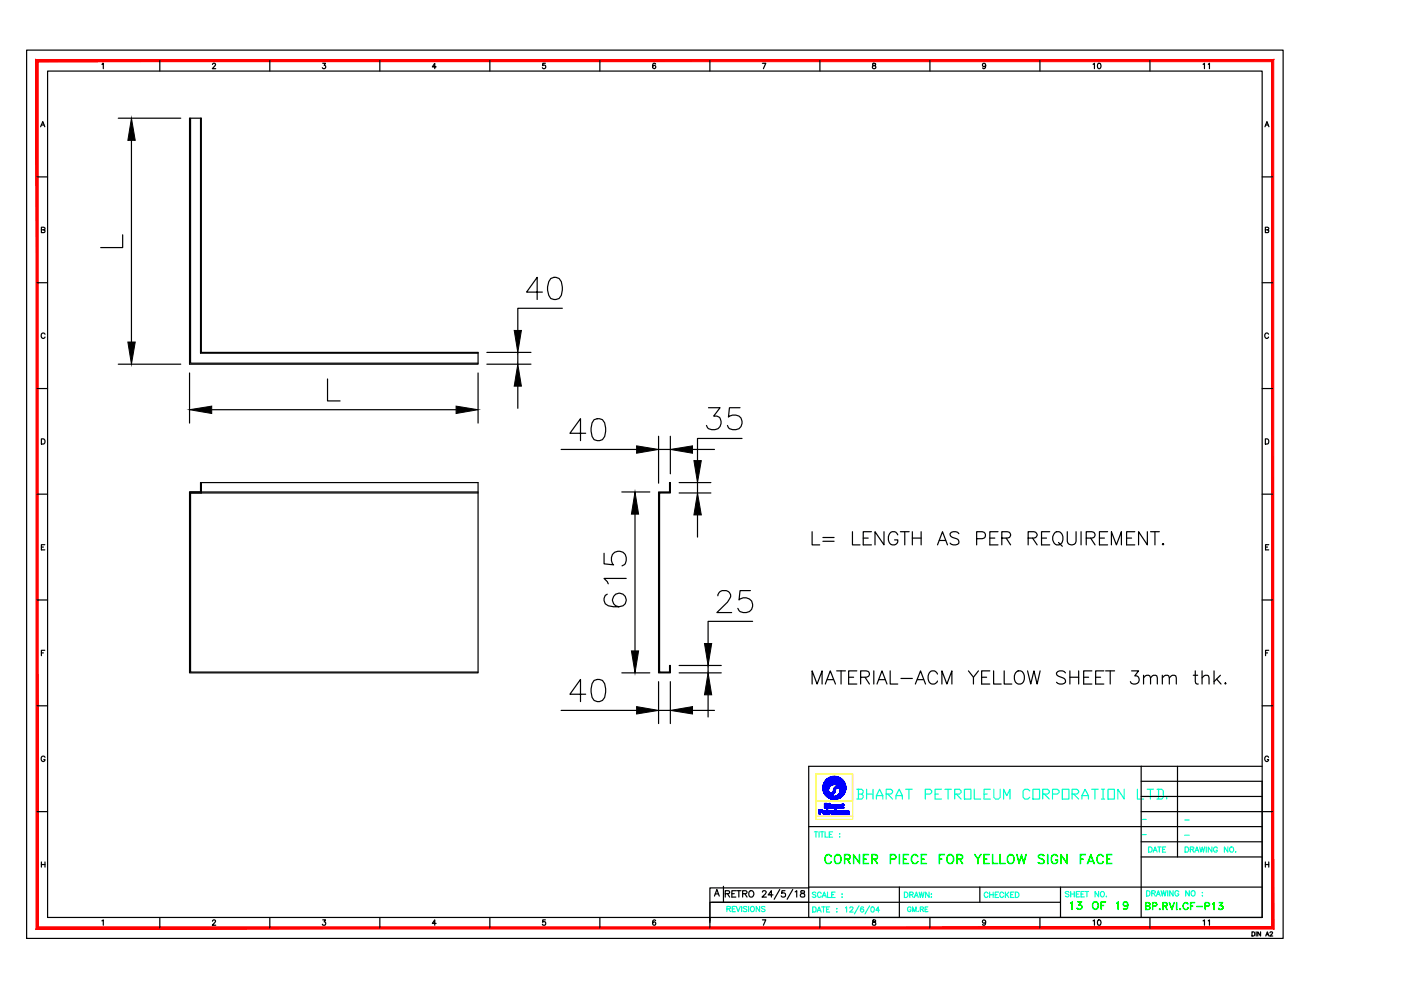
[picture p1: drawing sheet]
<svg xmlns="http://www.w3.org/2000/svg" width="297mm" height="210mm" viewBox="0 0 297 210" stroke-linecap="round" stroke-linejoin="round" font-family="sans-serif">
<!-- layer: 0 -->
<g fill="none" stroke="#0f0" stroke-width=".25">
<path d="M175.1 181.4l.1-.1a.65 .65 0 0 1 1.1 .4 .69 .69 0 0 0-.8-.4 .69 .69 0 0 0-.5 .6 .99 .99 0 0 0 .4 1.1h.4l.5-.3a.74 .74 0 0 1-.8 .4 .74 .74 0 0 1-.6-.7v-.5zM177.1 181.4l.1-.1a.76 .76 0 0 1 1.2 .6 1.08 1.08 0 0 1-.6 1.2 1.02 1.02 0 0 1-.9-.6 1.02 1.02 0 0 1 .2-1.1zM177.2 181.4a.7 .7 0 0 1 1.1 .5 .91 .91 0 0 1-.6 1.1 .6 .6 0 0 1-.7-.6v-.5zM179.1 182.1l1-.1v-.6l-1-.1-.1 1.8v-2h.8l.4 .3 .1 .4-.2 .3-1 .1M179.6 182.2l.7 .9-.6-.9M180.9 181.1l1.3 1.8 .1-1.8v2l-1.3-1.7-.1 1.7zM183 181.1h1.2v.2h-1.1v1.7l1.1 .1h-1.2zM183.1 182.1h.6l-.6 .1M184.9 182.1l1-.1v-.6l-1-.1-.1 1.8v-2h.8l.4 .3 .1 .4-.2 .3-1 .1M185.4 182.2l.7 .9-.6-.9M188.8 182.1l1-.1v-.6l-1-.1-.1 1.8v-2h.9l.3 .3 .1 .4-.2 .3-1 .1M190.6 181.1l.1 2z"/>
<path d="M191.5 181.1h1.1v.2h-1v1.7l1 .1h-1.1zM191.6 182.1h.6l-.6 .1M193.4 181.4l.2-.1a.65 .65 0 0 1 1 .4 .69 .69 0 0 0-.7-.4 .69 .69 0 0 0-.6 .6 .99 .99 0 0 0 .5 1.1h.4l.4-.3a.74 .74 0 0 1-.8 .4 .74 .74 0 0 1-.6-.7v-.5zM195.3 181.1h1.1v.2h-1v1.7l1 .1h-1.1zM195.4 182.1h.6l-.6 .1M199.1 181.1h1.2v.2h-1.1v1.8zM199.2 182.1h.5l-.5 .1M200.9 181.4a.75 .75 0 0 1 .8-.2 .75 .75 0 0 1 .5 .7v.5a.76 .76 0 0 1-.7 .8 .76 .76 0 0 1-.8-.8zM201.1 181.4a.67 .67 0 0 1 1 .5 .91 .91 0 0 1-.5 1.1 .63 .63 0 0 1-.8-.6v-.5zM203 182.1l.9-.1v-.6l-.9-.1v1.8h-.1v-2h.7a.55 .55 0 0 1 .4 .9l-1 .2M203.5 182.2l.6 .9-.5-.9M207.3 182.1l.7-1-.6 1v1l-.1-1-.7-1 .8 1"/>
<path d="M208.6 181.1h1.1v.2h-1v1.7l1 .1h-1.1zM208.7 182.1h.6l-.6 .1M210.4 181.1l.1 1.9 1.1 .1h-1.2zM212 181.1l.1 1.9 1.1 .1h-1.2zM213.7 181.4a.75 .75 0 0 1 .9-.2 .75 .75 0 0 1 .5 .7v.5a.76 .76 0 0 1-.8 .8 .76 .76 0 0 1-.8-.8zM213.9 181.4a.67 .67 0 0 1 1 .5 .91 .91 0 0 1-.5 1.1 .63 .63 0 0 1-.8-.6v-.5zM215.5 181.1l.6 1.8 .5-1.8 .5 1.8 .5-1.8-.5 2-.5-1.7-.5 1.7zM220.1 181.4a.84 .84 0 0 1 1.3 0h-.2a.7 .7 0 0 0-1 0l.1 .4 .7 .3a.54 .54 0 0 1 .4 .4 .54 .54 0 0 1-.2 .5 .94 .94 0 0 1-1.1-.1l.5 .1 .7-.1-.2-.6-.8-.4zM222.1 181.1l.1 2zM223 181.4a.67 .67 0 0 1 .7-.3 .67 .67 0 0 1 .6 .6 .69 .69 0 0 0-.8-.4 .69 .69 0 0 0-.6 .6l.2 1 .7 .1a.48 .48 0 0 0 .4-.6h-.4v-.1h.5a.71 .71 0 0 1-.7 .9 .71 .71 0 0 1-.7-.8zM224.9 181.1l1.3 1.8v-1.8v2l-1.2-1.7-.1 1.7zM229 181.1h1.1v.2h-1v1.8h-.1z"/>
<path d="M229.1 182.1h.6l-.6 .1M230.7 182.7h1.2M230.8 182.6h1M231.3 181.1l.7 2-.7-1.7-.7 1.7h-.1zM232.7 181.4l.4-.3a.78 .78 0 0 1 .8 .6 .69 .69 0 0 0-.7-.4 .69 .69 0 0 0-.6 .6 .99 .99 0 0 0 .5 1.1h.4l.4-.3a.72 .72 0 0 1-.8 .4 .72 .72 0 0 1-.5-.7zM234.6 181.1h1.2v.2h-1.1v1.7l1.1 .1h-1.2zM234.7 182.1h.6l-.6 .1"/>
</g>
<g fill="none" stroke="#000" stroke-width=".25">
<path d="M5.6 10.6h266.4v188.4h-266.4zM10.1 15.1h257.5v179.4h-257.5zM21.6 13.6l.3-.2v1.2M33.9 12.8v2.3M45.1 13.7l.1-.2 .3-.1 .2 .4-.7 .8h.7M57.2 12.8v2.3M68.4 13.4h.6l-.3 .4a.37 .37 0 0 1 .3 .6 .37 .37 0 0 1-.7 0M80.5 12.8v2.3M92.5 14.2h-.8l.5-.8v1.2M103.9 12.8v2.3M115.6 13.4h-.5l-.1 .5a.38 .38 0 0 1 .6 0 .38 .38 0 0 1 0 .6 .38 .38 0 0 1-.6-.1M127.2 12.8v2.3"/>
<path d="M139 13.6v-.1a.56 .56 0 0 0-.7 .4 .56 .56 0 0 0 .4 .7 .35 .35 0 0 0 .4-.4 .35 .35 0 0 0-.4-.3 .35 .35 0 0 0-.3 .3M150.5 12.8v2.3M161.6 13.4h.8l-.5 1.2M173.8 12.8v2.3M185.1 13.5v.3l.5 .2 .1 .2a.36 .36 0 0 1-.4 .4 .36 .36 0 0 1-.3-.5l.6-.4v-.2zM197.2 12.8v2.3M209 13.8a.34 .34 0 0 1-.5 .3 .34 .34 0 0 1-.1-.6 .34 .34 0 0 1 .5 .1l.1 .2a.54 .54 0 0 1-.4 .8l-.3-.2M220.5 12.8v2.3M231.7 13.6l.3-.2v1.2M232.8 13.5l.2-.1a.58 .58 0 0 1 .4 .6 .58 .58 0 0 1-.4 .6l-.3-.2v-.3zM243.8 12.8v2.3M255.1 13.6l.3-.2v1.2"/>
<path d="M256.2 13.6l.2-.2v1.2M7.8 37.5h2.3M8.6 26.9l.5-1.1 .4 1.1M8.8 26.5h.5M25.1 25.1h13.2M27.9 29.8v42.7M40.2 25.1h2.5v49.6h58.7v2.5h-61.2zM40.4 25.1v51.9h61M42.5 25.1v49.8h58.9M267.6 37.5h2.2M268.2 26.9l.4-1.1 .4 1.1M268.3 26.5h.6"/>
<path d="M7.8 59.9h2.3M8.8 48.7h.6l.1-.4-.7-.1v1.1l.7-.1v-.4l-.2-.1M26 49.8v2.7h-4.6M116.8 59.1a1.48 1.48 0 0 1 2.2 .6 3.9 3.9 0 0 1-.5 3.6 1.51 1.51 0 0 1-2.2-.7 3.7 3.7 0 0 1 .5-3.5zM267.6 59.9h2.2M268.3 48.7h.6l.1-.4-.7-.1v1.1h.6l.1-.4-.3-.2M9.5 70.9a.45 .45 0 0 0-.6-.2 .45 .45 0 0 0-.2 .6 .41 .41 0 0 0 .4 .5 .41 .41 0 0 0 .4-.3M25.1 77.2h13.2M40.2 79.1v10.6M101.4 79.1v10.6M103.2 74.7h9.4M103.2 77.2h9.4"/>
<path d="M109.8 74.7v2.5M115 61.9h-3.4l2.3-3.1v4.7M119.2 65.4h-9.4v4.7M269 70.9a.45 .45 0 0 0-.7-.2 .45 .45 0 0 0-.1 .6 .41 .41 0 0 0 .3 .5 .41 .41 0 0 0 .5-.3M7.8 82.4h2.3M8.8 93h.4a.58 .58 0 0 1 .4 .6 .58 .58 0 0 1-.4 .5h-.4zM44.9 86.9h51.8M69.4 80.3v4.7h2.7M109.8 81.9v4.7M119 95.3h16M124.2 91.9h-3.4l2.3-3.1v4.6M126 89a1.54 1.54 0 0 1 2.2 .7 3.9 3.9 0 0 1-.5 3.5 1.51 1.51 0 0 1-2.2-.7 4 4 0 0 1 .5-3.5z"/>
<path d="M139.6 92.5v9.9M139.6 95.3h2.5M142.1 92.5v8M146.8 95.3h4.7M150.2 86.4h2.5l-1.4 1.8h.7a1.54 1.54 0 0 1 .8 2 1.54 1.54 0 0 1-1.9 .9l-.7-.2-.4-.7M156.9 86.4h-2.2l-.3 2a1.67 1.67 0 0 1 2.5 0 1.67 1.67 0 0 1-.2 2.5 2 2 0 0 1-2.3-.2l-.2-.5M157.3 93h-9.4v4.7M267.6 82.4h2.2M268.3 93a.57 .57 0 0 1 .7 .6 .57 .57 0 0 1-.7 .5zM7.8 104.8h2.3M8.8 116h.4M9.5 115.5h-.7v1.1h.7"/>
<path d="M40.2 104.3h2.3M42.5 102.3h58.9v40.4h-61.2v-38.4h2.3M42.5 104.3v-2h.2v2.2M42.7 104.3h58.7M101.4 104.5h-61v38h61M128.1 117.3v2.2l2 .3a1.66 1.66 0 0 1-.1-2.4 1.66 1.66 0 0 1 2.4 0 1.66 1.66 0 0 1-.1 2.4l-.4 .2M131.8 104.3h6M134.6 109v29M139.6 104.3h2.4v-2h.1v2.2h-2.3v38h2.2v-1.4h.1v1.6h-2.5zM144 104.5h6.7M144 102.3h6.7M147.9 102.3v2.2"/>
<path d="M147.9 109.2v4.7M172.2 112.7v2.8h1.6M174.5 114h2.3M174.5 114.8h2.3M180.7 112.7v2.8h1.6M183 114.1h1.1M184.8 112.7h-1.8v2.8h1.8M187.4 112.7v2.8l-1.9-2.8v2.8M190.3 113.4a1.02 1.02 0 0 0-1.1-.7 1.02 1.02 0 0 0-.8 1.1 1.22 1.22 0 0 0 .2 1.3 1.22 1.22 0 0 0 1.4 .3l.3-.5v-.4h-.6M190.9 112.7h1.9M191.8 112.7v2.8M193.4 114.1h1.9"/>
<path d="M193.4 112.7v2.8M195.3 112.7v2.8M198.8 115.5l1-2.8 1.1 2.8M199.2 114.6h1.3M203.3 113.2a1.04 1.04 0 0 0-1-.5 1.04 1.04 0 0 0-.9 .7l.3 .4 1.1 .4a.67 .67 0 0 1 .5 .5 .67 .67 0 0 1-.3 .7 1.35 1.35 0 0 1-1.6-.3M207.1 114.2h1.2a.74 .74 0 0 0 .7-.7 .74 .74 0 0 0-.7-.8h-1.2v2.8M209.9 114.1h1M211.6 112.7h-1.7v2.8h1.7M212.4 114.1l1.6-.1a.7 .7 0 0 0 0-1.1l-1.6-.2v2.8M213.3 114.1l1 1.4M218 114.1h1.2a.68 .68 0 0 0 .5-1.1l-.5-.3h-1.2v2.8M218.9 114.1l1 1.4"/>
<path d="M220.8 114.1h1.1M222.6 112.7h-1.8v2.8h1.8M223.7 112.9a1.31 1.31 0 0 1 1.5 .4 1.31 1.31 0 0 1 0 1.6 1.05 1.05 0 0 1-1.2 .6 1.05 1.05 0 0 1-.8-1 1.97 1.97 0 0 1 .5-1.6zM224.4 115l.8 .8M226.3 112.7v2.1a.95 .95 0 0 0 .9 .7 .95 .95 0 0 0 .9-.7v-2.1M229.2 112.7v2.8M230.3 114.1l1.6-.1a.7 .7 0 0 0 0-1.1l-1.6-.2v2.8M231.2 114.1l1 1.4M233.1 114.1h1.1M234.8 112.7h-1.7v2.8h1.7M235.6 115.5v-2.8l1.1 2.8 1.1-2.8v2.8M238.9 114.1h1"/>
<path d="M240.6 112.7h-1.7v2.8h1.7M243.3 112.7v2.8l-1.9-2.8v2.8M243.9 112.7h1.9M244.9 112.7v2.8M246.4 115.4l.2-.1 .1 .1-.1 .1zM267.6 104.8h2.2M268.3 116h.4M269 115.5h-.7v1.1h.7M7.8 127.2h2.3M8.8 138.4h.4M9.5 137.9h-.7v1.1M128.7 126a1.34 1.34 0 0 0-.7 1.3 1.34 1.34 0 0 0 1 1.1l1.1 .3h1.1l.9-.3a1.44 1.44 0 0 0 .2-2.3 1.44 1.44 0 0 0-2.3 .6 1.44 1.44 0 0 0 1.2 2"/>
<path d="M132.8 122.6h-4.7l.6 .7 .3 .5M152.2 126.3a1.21 1.21 0 0 1 .9-1.1h.9a1.12 1.12 0 0 1 .7 1.8l-.5 .7-2.2 2.2h3.1M159.1 125.2h-2.2l-.2 2a1.65 1.65 0 0 1 2.5 0 1.65 1.65 0 0 1-.4 2.5 1.65 1.65 0 0 1-2.4-.7M159.6 131.7h-9.5v4.7M267.6 127.2h2.2M268.3 138.4h.4M269 137.9h-.7v1.1M7.8 149.6h2.3M119 150.6h16M124.2 147.2h-3.4l2.3-3.1v4.7M126 144.3a1.54 1.54 0 0 1 2.2 .6 3.9 3.9 0 0 1-.5 3.6 1.46 1.46 0 0 1-2.2-.6 4.1 4.1 0 0 1 .5-3.6zM131.8 142.7h6"/>
<path d="M139.6 144.5v8.9M139.6 150.6h2.5M142.1 144.5v8.9M144 142.7h8.9M144 141.1h8.9M146.8 150.6h4.7M150.1 141.1v1.6M150.1 147.3v4.7M172.2 145v-2.8l1 2.8 1.1-2.8v2.8M175 145l1-2.8 1.1 2.8M175.4 144.1h1.3M177.4 142.2h1.9"/>
<path d="M178.3 142.2v2.8M179.9 143.6h1.1M181.7 142.2h-1.8v2.8h1.8M182.5 143.6h1.2l.4-.2a.65 .65 0 0 0 0-1l-1.6-.2v2.8M183.4 143.6l.9 1.4M185.3 142.2v2.8M185.9 145l1.1-2.8 1.1 2.8M186.3 144.1h1.4M188.7 142.2v2.8h1.6M191 143.8h2.4M194.1 145l1.1-2.8 1 2.8M194.5 144.1h1.3"/>
<path d="M198.8 142.9a1.02 1.02 0 0 0-1.2-.7 1.02 1.02 0 0 0-.8 1.1 1.21 1.21 0 0 0 .2 1.3 1.21 1.21 0 0 0 1.3 .3l.5-.5M199.7 145v-2.8l1.1 2.8 1-2.8v2.8M205.3 142.2l1.1 1.4v1.4M207.4 142.2l-1 1.4M208.1 143.6h1.1M209.9 142.2h-1.8v2.8h1.8M210.7 142.2v2.8h1.6M212.9 142.2v2.8h1.6M215.3 142.7a1.02 1.02 0 0 1 1.2-.4 1.02 1.02 0 0 1 .7 1 1.21 1.21 0 0 1-.3 1.3 1.21 1.21 0 0 1-1.3 .3 1.71 1.71 0 0 1-.3-2.2zM217.9 142.2l.6 2.8 .7-2.8 .7 2.8 .6-2.8M225.9 142.7a1.07 1.07 0 0 0-1-.5 1.07 1.07 0 0 0-.9 .7 1.89 1.89 0 0 0 1.6 .9l.3 .4v.5a1.31 1.31 0 0 1-1.9 0M226.8 143.6h1.9"/>
<path d="M226.8 142.2v2.8M228.7 142.2v2.8M229.8 143.6h1M231.5 142.2h-1.7v2.8h1.7M232.3 143.6h1.1M234 142.2h-1.7v2.8h1.7M234.4 142.2h1.9M235.4 142.2v2.8M239.9 142.2h1.5l-.8 1.1a.9 .9 0 0 1 .9 1.1 .9 .9 0 0 1-1.2 .6l-.4-.1-.2-.4M242.5 143.7l.6-.5 .7 .1 .1 .4v1.3M242.5 143.2v1.8M243.9 143.7l.7-.5 .7 .1 .1 1.7"/>
<path d="M246.4 143.7l.7-.5 .7 .1 .1 1.7M246.4 143.2v1.8M247.9 143.7l.7-.5 .7 .1 .1 1.7M253 143.2h.9M253.4 142.2v2.3l.1 .4 .6 .1M254.9 143.7l.6-.5 .7 .1 .1 1.7M254.9 142.2v2.8M257.4 142.2v2.8M258 144l.9 1M258.8 143.2l-1.4 1.3M259.7 144.9l.1-.1 .1 .1-.1 .1zM267.6 149.6h2.2"/>
<path d="M7.8 172.1h2.3M9.5 160.6a.42 .42 0 0 0-.4-.3 .42 .42 0 0 0-.4 .4v.3a.4 .4 0 0 0 .4 .5 .4 .4 0 0 0 .4-.5h-.2M171.5 175.3h96.1M241.9 172.1h27.9M241.9 162.5v32M241.9 168.9h25.7M241.9 178.5h25.7M249.7 162.5v19.2M267.6 162.5h-96.1v32h96.1v-28.8h-25.7M269 160.6a.42 .42 0 0 0-.5-.3 .42 .42 0 0 0-.3 .4v.3a.4 .4 0 0 0 .4 .5 .4 .4 0 0 0 .4-.5h-.3M8.8 182.8v1.1M8.8 183.3h.7"/>
<path d="M9.5 182.8v1.1M21.6 195.2l.3-.2v1.2M33.9 194.5v2.3M45.1 195.3l.2-.3 .3 .2v.3l-.6 .7h.7M57.2 194.5v2.3M68.4 195h.6l-.3 .5a.37 .37 0 0 1 .3 .5 .37 .37 0 0 1-.7 0M80.5 194.5v2.3M92.5 195.8h-.8l.5-.8v1.2M103.9 194.5v2.3M115.6 195h-.5l-.1 .5a.38 .38 0 0 1 .6 0 .38 .38 0 0 1 0 .6 .38 .38 0 0 1-.6-.1M127.2 194.5v2.3M139 195.2l-.2-.2a.55 .55 0 0 0-.5 .6 .55 .55 0 0 0 .6 .5 .36 .36 0 0 0 0-.6 .36 .36 0 0 0-.5 .3"/>
<path d="M150.5 194.5v2.3M150.9 191.3h73.9M151.5 190l.5-1.4 .5 1.4M151.7 189.5h.6M153.4 187.9v3.4M153.8 189.5l.8-.1 .1-.3-.1-.2-.8-.1v1.4M154.2 189.5l.5 .7M155.2 189.5h.5M156 188.8h-.8v1.4h.8M156.2 188.8h.9M156.6 188.8v1.4M157.5 189.5l.7-.1 .2-.3-.2-.2-.7-.1v1.4"/>
<path d="M157.9 189.5l.5 .7M158.9 189l.1-.1a.63 .63 0 0 1 .9 .7 .63 .63 0 0 1-1 .4l-.1-.3zM161.6 195h.8l-.5 1.2M161.6 189.1l.2-.2 .4-.1 .2 .4-.8 1h.9M163.9 189.7h-1l.6-.9v1.4M165.3 188.6l-1.2 2.1M166.4 188.8h-.6l-.1 .6a.49 .49 0 0 1 .7 .1 .49 .49 0 0 1-.1 .7 .49 .49 0 0 1-.7-.3M168.1 188.6l-1.2 2.1M168.6 189.1l.3-.3v1.4M169.9 188.9v.4l.3 .1a.38 .38 0 0 1 .4 .4 .38 .38 0 0 1-.3 .4h-.4l-.2-.5 .2-.2 .6-.2 .1-.3-.3-.2zM171.5 191.3h-21v4.3M171.5 188.3h-21v6.9"/>
<path d="M171.5 188.1h96.1M173.8 194.5v2.3M185.1 195.1v.3l.5 .2 .1 .2a.36 .36 0 0 1-.4 .4 .36 .36 0 0 1-.3-.5l.6-.4-.2-.3zM190.7 188.1v6.4M197.2 194.5v2.3M207.7 188.1v3.2M209 195.4a.34 .34 0 0 1-.5 .3 .34 .34 0 0 1-.1-.6 .34 .34 0 0 1 .5 .1l.1 .2a.54 .54 0 0 1-.4 .8l-.3-.2M220.5 194.5v2.3M224.8 188.1v6.4M231.7 195.2l.3-.2v1.2M232.7 195.2l.3-.2a.58 .58 0 0 1 .4 .6 .58 .58 0 0 1-.4 .6l-.3-.2zM241.9 181.7h25.7"/>
<path d="M243.8 194.5v2.3M255.1 195.2l.3-.2v1.2M256.2 195.2l.2-.2v1.2M265.4 197.6h.3a.47 .47 0 0 1 .3 .4 .47 .47 0 0 1-.3 .5h-.3zM266.3 197.6v.9M267.3 197.6v.9l-.6-.9v.9M268.3 183.3h.7M268.3 182.8v1.1M268.4 198.5l.3-.9 .3 .9M268.5 198.2h.4M269 182.8v1.1M269.3 197.8l.1-.2 .4 .1-.6 .8h.6"/>
</g>
<!-- layer: TXS -->
<g fill="none" stroke="#0ff" stroke-width=".25">
<path d="M172.6 176.4h.8M173 176.4v1.1M173.7 176.4v1.1M173.9 176.4h.8M174.3 176.4v1.1M174.9 176.4v1.1h.7M175.8 176.9h.4M176.5 176.4h-.7v1.1h.7M178 176.7h.1M178 177.4h.1M181.7 167.3h1l.3 .4v.3l-.3 .4M182 168.4h.7l.3 .3v.3l-.3 .4h-1"/>
<path d="M182 167.3v2.1M183.7 167.3v2.1M183.7 168.4h1.4M185.1 167.3v2.1M185.8 169.4v-.7l.7-1.4 .7 1.4v.7M185.8 168.7h1.4M187.9 168.4h1l.3-.4v-.3l-.3-.4h-1v2.1M188.2 168.4l1 1M190 169.4v-.7l.6-1.4 .7 1.4v.7M190 168.7h1.3M192 167.3h1.4M192.7 167.3v2.1"/>
<path d="M196.2 168.4h1l.3-.4v-.3l-.3-.4h-1v2.1M198.3 168.4h.6M199.6 167.3h-1.3v2.1h1.3M200.3 167.3h1.4M201 167.3v2.1M202.4 168.4h1l.4-.4v-.3l-.4-.4h-1v2.1M202.7 168.4l1.1 1M204.5 167.3h1.3v2.1h-1.3zM206.6 167.3v2.1h1.3M208.6 168.4h.7M210 167.3h-1.4v2.1h1.4M210.7 167.3v1.7l.3 .4h.7l.4-.4v-1.7"/>
<path d="M212.8 169.4v-2.1l.7 1.4 .6-1.4v2.1M218.3 167.7l-.4-.4h-.6l-.4 .4v1.3l.4 .4h.6l.4-.4M219 167.3h1.4v2.1h-1.4zM221.1 168.4h1l.4-.4v-.3l-.4-.4h-1v2.1M221.4 168.4l1.1 1M223.2 168.4h1l.4-.4v-.3l-.4-.4h-1v2.1M225.2 167.3h1.4v2.1h-1.4zM227.3 168.4h1l.4-.4v-.3l-.4-.4h-1v2.1M227.6 168.4l1.1 1M229.4 169.4v-.7l.7-1.4 .7 1.4v.7M229.4 168.7h1.4M231.5 167.3h1.3"/>
<path d="M232.1 167.3v2.1M233.5 167.3h.7M233.5 169.4h.7M233.9 167.3v2.1M234.9 167.3h1.4v2.1h-1.4zM238.4 167.3v2.1l-1.4-2.1v2.1M241.1 167.3v2.1h1.4M242.2 177h.8M242.2 173.7h.8M243.2 167.3h1.4M243.5 179.6h.4a.58 .58 0 0 1 .4 .5 .58 .58 0 0 1-.4 .6h-.4zM243.9 167.3v2.1"/>
<path d="M245.3 167.3h1l.3 .4v1.3l-.3 .4h-1M245.5 179.6h.7M245.6 167.3v2.1M245.8 179.6v1.1M247.2 179.6h-.7v1.1h.7M247.4 169v.4M251.2 177.1h1M251.2 173.9h1M251.3 179.6h.3a.58 .58 0 0 1 .4 .5 .58 .58 0 0 1-.4 .6h-.3zM254.4 179.6l.2 1.1 .3-1.1 .3 1.1 .2-1.1M255.7 179.6v1.1M256.9 179.6v1.1l-.7-1.1v1.1"/>
<path d="M258.1 179.8a.45 .45 0 0 0-.6-.2 .45 .45 0 0 0-.2 .7 .4 .4 0 0 0 .4 .4 .4 .4 0 0 0 .4-.4h-.3M260.3 179.6v1.1l-.7-1.1v1.1M154.1 192.7h.7v-.4l-.7-.1v1.1M154.5 192.7l.4 .6M155.3 192.7h.4M155.9 192.2h-.6v1.1h.6M156.1 192.2l.4 1.1 .4-1.1M157.2 192.2v1.1M158.3 192.3l-.2-.1-.5 .1 .1 .3 .6 .3v.4h-.4l-.3-.2M158.7 192.2v1.1M161.1 192.2v1.1l-.8-1.1v1.1M162.2 192.3l-.3-.1-.5 .1 .2 .3 .6 .4-.3 .3-.5-.2"/>
<path d="M172.3 192.3a.57 .57 0 0 1 .7 .5 .57 .57 0 0 1-.7 .6zM173 189.3l-.3-.2-.5 .2 .2 .4 .6 .2-.3 .4-.5-.2M173.2 193.4l.5-1.1 .4 1.1M173.4 193h.6M174.1 189.4a.39 .39 0 0 0-.5-.3 .39 .39 0 0 0-.3 .5v.3a.39 .39 0 0 0 .3 .4 .39 .39 0 0 0 .5-.3M174.2 192.3h.8M174.3 190.3l.5-1.2 .4 1.2M174.5 189.9h.5M174.6 192.3v1.1M175.2 192.8h.5M175.4 189.1v1.2h.7M175.9 192.3h-.7v1.1h.7"/>
<path d="M176.3 189.7h.5M177.1 189.1h-.8v1.2h.8M177.3 192.7h.2zM177.3 193.3h.2zM178.5 189.5h.1M178.5 190.2h.1M179.3 192.5l.2-.2v1.1M180.2 192.5l.2-.2 .5 .2-.2 .4-.6 .5h.8M182.1 192.1l-.9 1.7M183.1 192.4l-.1-.1a.51 .51 0 0 0-.6 .5 .51 .51 0 0 0 .6 .5 .36 .36 0 0 0 0-.6 .36 .36 0 0 0-.6 .3M184.4 192.1l-1 1.7M184.8 192.3a.52 .52 0 0 1 .6 .5 .52 .52 0 0 1-.6 .5l-.2-.4z"/>
<path d="M186.5 193h-.8l.5-.7v1.1M191.7 189.1h.4a.61 .61 0 0 1 .4 .6 .61 .61 0 0 1-.4 .6h-.4zM192.9 189.7h.6l.1-.3-.2-.3h-.5v1.2M193.3 189.7l.3 .6M193.9 190.3l.4-1.2 .4 1.2M194 189.9h.5M194.9 189.1l.2 1.2 .3-1.2 .2 1.2 .3-1.2M197 189.1v1.2l-.8-1.2v1.2M197.4 189.6h.1zM197.4 190.2h.1zM209.5 189.4a.41 .41 0 0 0-.5-.3 .41 .41 0 0 0-.3 .5v.3a.41 .41 0 0 0 .3 .4 .41 .41 0 0 0 .5-.3M209.8 189.7h.8"/>
<path d="M209.8 189.1v1.2M210.6 189.1v1.2M211 189.7h.4M211.7 189.1h-.7v1.2h.7M212.8 189.4l-.3-.3a.54 .54 0 0 0-.6 .6 .54 .54 0 0 0 .7 .5l.2-.2M213.2 189.1v1.2M213.4 189.7l.5 .6M213.9 189.1l-.7 .8M214.3 189.7h.4M215 189.1h-.7v1.2h.7M215.3 189.1h.4a.61 .61 0 0 1 .4 .6 .61 .61 0 0 1-.4 .6h-.4zM226.6 189.2l-.2-.2-.5 .2 .1 .2 .6 .4-.2 .4-.5-.2"/>
<path d="M227 189v1.2M227 189.6h.8M227.8 189v1.2M228.2 189.6h.4M228.9 189h-.7v1.2h.7M229.2 189.6h.4M229.9 189h-.7v1.2h.7M230.1 189h.7M230.4 189v1.2M232.9 189v1.2l-.7-1.2v1.2M233.4 189.2a.5 .5 0 0 1 .8 .4 .5 .5 0 0 1-.8 .4zM234.6 190h.1"/>
<path d="M243.1 188.8a.59 .59 0 0 1 .7 .6 .59 .59 0 0 1-.7 .6zM244.2 189.4l.7-.1v-.3l-.7-.2v1.2M244.5 180.7l.4-1.1 .4 1.1M244.6 189.4l.4 .6M244.7 180.3h.5M245.2 190l.4-1.2 .4 1.2M245.3 189.6h.5M246.2 188.8l.2 1.2 .3-1.2 .3 1.2 .2-1.2M246.5 180.1h.4M247.6 188.8v1.2M248.7 188.8v1.2l-.7-1.2v1.2M249.9 189.1a.45 .45 0 0 0-.6-.2 .45 .45 0 0 0-.2 .6 .41 .41 0 0 0 .4 .5 .41 .41 0 0 0 .4-.5h-.2"/>
<path d="M252.2 188.8v1.2l-.8-1.2v1.2M252.4 180.1l.6-.1 .1-.3-.7-.1v1.1M252.6 189a.5 .5 0 0 1 .8 .4 .5 .5 0 0 1-.8 .4zM252.7 180.1l.4 .6M253.3 180.7l.5-1.1 .4 1.1M253.5 180.3h.6M254.9 189.3h.1zM254.9 189.9h.1zM261.9 180.6h.2z"/>
<circle cx="159.5" cy="192.7" r=".52"/>
<circle cx="261.1" cy="180.1" r=".51"/>
</g>
<!-- layer: 0 -->
<path d="M7.6 12.6v184.4l.5-.5zM7.6 12.6l.5 .5v183.4zM7.6 12.6l.5 .5 262-.5zM8.1 13.1l262-.5-.5 .5zM270.1 12.6l-.5 .5 .5 183.9zM269.6 13.1l.5 183.9-.5-.5zM7.6 197h262.5l-.5-.5zM7.6 197l.5-.5h261.5z" fill="#f00" stroke="#f00" stroke-width=".21"/>
<path d="M173 173.1h7.8M173.1 164.1h7.6v5.7h-7.6z" fill="none" stroke="#ff0" stroke-width=".25"/>
<g fill="none" stroke="#00f" stroke-width=".25">
<path d="M173.7 171.7h.4a.3 .3 0 0 1 .3 .3 .3 .3 0 0 1-.3 .3h-.2v.3h-.2zM173.7 171.7h.1l.2 .1 .1-.1 .3 .2M173.7 171.8l.2-.1 .1 .1 .2-.1 .2 .1M173.7 172l.2 .3 .2-.2 .1 .2M173.7 172.4l.2 .2-.2-.1M173.7 172.2l.2 .2-.2 .2M173.7 171.8l.2 .2-.2 .2M173.7 172l.3-.3 .4 .3M173.9 172.1h.2M173.9 171.8l.3 .1-.1 .2M173.9 171.8l-.2-.1 .2 .2-.2 .2 .2 .2-.2 .3h.1l.1-.1-.2-.2 .2-.2 .2 .2 .3-.3M173.9 171.8v.3"/>
<path d="M173.9 172.1l-.2 .2M174.1 172.1l.2 .1M174.2 171.8l.1-.1-.2 .1-.1-.1-.3 .2 .2 .2M174.2 172l.1 .2M174.2 172l.1 .1M174.3 171.7l-.1 .2 .2 .2M174.4 172l-.2 .3-.2-.2-.3 .3M174.4 171.8l-.2 .2M174.4 171.9l-.4 .4-.3-.3M174.5 166.9l.6 .6-.5 .4M174.5 166.8l.6 .6-.5 .5M174.5 167.3l.6 .6-.3 .3"/>
<path d="M174.5 166.9l2.2-2.3 2.6 2.7M174.5 166.8l2.1-2.2 2.7 2.7M174.5 166.8l.6 .5M174.5 172.3l.4 .3M174.5 172a.35 .35 0 0 1 .4-.1 .35 .35 0 0 1 .2 .4h-.4l.1 .2 .3-.1-.4 .2-.2-.1zM174.5 166.5l.6 .6M174.5 172l.3 .3 .3-.3M174.5 172.2l.2 .2-.1 .1M174.5 172.2l.3-.3 .3 .4M174.5 172.5l.2 .1M174.6 167.8l.7 .6-.2 .3M174.6 172l.1 .1"/>
<path d="M174.6 167.9l.8 .8-.2 .1M174.6 166.3l.6 .6M174.6 166.1l.7 .7M174.6 166.2l.6 .6-.7 .7 .6 .6M174.6 171.9l.2 .1M174.7 172.1h.2M174.7 172.2h.1M174.7 166l.6 .6-.8 .8 .6 .6-.3 .3M174.7 172.1h.1M174.7 172.4l-.1 .2M174.7 172.2l-.2 .2M174.7 165.9l.7 .7"/>
<path d="M174.7 168.2l1.1 1M174.7 172.5l-.1 .1M174.8 172.6h.1M174.8 165.9l.6 .6M174.8 170.3l.7 .2 .1 .5-.1 .3h-.7h.5h-.5zM174.8 171.1l.4-.4 .4 .5M174.8 171.3h.1M174.8 170.5l.2-.2 .1 .2 .2-.2 .3 .3-.3 .3-.2-.2-.3 .3 .3 .3M174.8 171l.3 .3 .2-.1 .1 .1M174.8 165.8l.6 .7M174.8 170.6l.4 .3 .4-.3M174.8 170.5l.2 .2"/>
<path d="M174.8 170.7l.2 .2M174.8 170.9l.2 .2M174.8 171.2l.2 .1M174.9 172l-.2-.1-.2 .2 .2 .2 .4-.2-.2 .2-.1-.1-.3 .2M174.9 168.4l.7 .7M174.9 172l-.2 .1M174.9 165.7l.6 .6M174.9 172v.1M174.9 172h.2l-.2 .1M174.9 172.5l.1 .1M174.9 165.6l.7 .6M174.9 165.7l.7 .6"/>
<path d="M174.9 172.1h.1M174.9 172.2h.2M174.9 172.1l.2 .2M175 172.4h.1M175 165.6l.7 .6M175 171.9l-.2 .1M175 172.4l.1 .1M175 170.5l.4 .1-.4 .1h.3h-.3zM175 170.9h.3l.1 .2-.4 .1h.3h-.3zM175 170.7h.1M175 171.2h.1M175 170.7l-.2 .2"/>
<path d="M175 171.2l-.1 .1M175 171.3l.2-.1 .1 .1M175 165.5l.7 .7M175 170.6l-.2 .2M175 171l-.2 .2M175.1 167.3l-.5 .5M175.1 165.4l.6 .8M175.1 172.6l-.2-.1-.2 .1M175.1 168l-.3 .3M175.1 168.1l-.2 .3M175.1 172.5l-.3 .1M175.1 172.3h.1"/>
<path d="M175.1 172.4h.1M175.1 168.2l-.2 .3M175.1 172.4l-.4 .2M175.1 172.2l-.2-.3-.4 .4 .3 .3M175.2 168.4l-.2 .2M175.2 171.9l.3 .3M175.3 168.5l-.2 .2 .2-.1M175.3 167.4l.4 .3-.4 .4M175.3 165.2l.7 .8-.8-.7M175.3 171.7l.3 .2h-.1h.1l-.1 .1 .1 .6h-.3zM175.3 167.3l.4 .3-.4 .4 1.2 1.2 .3-.3 .4 .3M175.3 167.2l.4 .3-.4 .4"/>
<path d="M175.3 171.9l.2 .2-.2 .2 .3 .3M175.3 172.5l.2 .1 .1-.1M175.3 171.7l.3 .3M175.3 170.7l.3 .3M175.3 171.2l.1 .1M175.4 168.6l-.2 .2M175.4 170.6l.1 .2M175.4 170.7l.1 .1M175.4 166.9l.3 .3-.4 .4 .9 .9 .9-.9M175.4 168.3l.8 .8 .3-.3 .5 .4 .5-.5 .2 .3M175.4 171.1l.1 .1M175.4 170.4l-.1 .1-.2-.2-.3 .4"/>
<path d="M175.4 166.8l.3 .3M175.4 168.7l-.1 .2M175.5 171.7l-.3 .3M175.5 165.1l.7 .8 1.2-1.2 1.9 1.8-.6 .6M175.5 170.4l-.1 .2M175.5 171.8l-.3 .2M175.5 168.4l.5 .6M175.5 168.8l-.2 .1 .2-.1M175.5 172.2l-.2 .2 .2 .2M175.5 172.5l-.1 .1M175.5 172.4l-.2 .2M175.5 171.8l-.1-.1-.1 .1 .2 .2h.1"/>
<path d="M175.5 172l-.2 .3 .2 .1M175.5 171.9l-.2 .2 .2 .2M175.5 168.9l-.1 .1M175.5 166.8l.3 .2-.5 .5 .9 1 .9-.8M175.5 166.7l.3 .3M175.5 170.9l-.1 .1M175.5 165.1l.8 .8M175.5 170.7l-.1 .2M175.5 170.5l-.1 .1M175.6 172.5h.1M175.6 170.7l-.4-.4-.1 .2-.2-.2-.1 .1 .2 .2-.2 .3 .2 .1-.2 .3 .3-.1 .1 .1M175.6 166.6l.2 .3"/>
<path d="M175.6 168.9l-.1 .1M175.6 170.5l-.2-.1-.2 .1-.1-.2-.3 .3 .3 .3 .2-.2 .3 .4-.3 .2M175.6 170.9l-.4 .4M175.6 172.5l-.2 .1M175.6 171.1l-.2 .2M175.6 170.9l-.2 .1 .2 .2M175.6 172.6h.1M175.6 172h.1M175.6 166.6l.3 .3M175.6 169l-.1 .1M175.6 165l.8 .8M175.6 171.9l-.3 .3 .2 .1-.2 .2"/>
<path d="M175.7 167.6a.53 .53 0 0 0 .5 .5 .53 .53 0 0 0 .5-.5M175.7 167.6l-.4 .3 1.3 1.3M175.7 167.6l-.4-.4 1.2-1.2 .4 .3 .3-.3 1.3 1.3-.3 .3M175.7 165l.8 .8 1.1-1.1 1.7 1.7-.6 .6 .6 .6-.7 .6 .3 .3M175.7 167.9l-.3 .3M175.7 166.5l.3 .3M175.7 169l-.1 .1M175.7 171.9h.1M175.7 171.9l.3 .2-.2-.2-.1 .1M175.7 171.9l.2 .1 .2-.1v.2l-.2 .1v.4h-.2zM175.7 170.3h.3v.4h.4v.6h-.2v-.5l-.2 .1v.4h-.3zM175.7 170.5l.3-.1-.3 .2 .3 .3-.3-.3"/>
<path d="M175.7 170.9l.4-.3 .3 .2-.2 .2M175.7 171.3h.1M175.7 170.5l.3 .1M175.7 170.7l.3 .2M175.7 170.9l.3 .2M175.7 171l.3 .2M175.7 171.2l.3 .1M175.7 172l.2 .2M175.7 172l.2 .3M175.7 172.2l.2 .2M175.7 172.4l.2 .2M175.8 167.9l-.4 .5 .4-.4"/>
<path d="M175.8 169.1l-.1 .1M175.8 164.8l.9 .9M175.8 169.1l.4 .2M175.9 169.1l-.1 .1M175.9 166.3l.2 .3M175.9 166.1l-.8-.7 .7 .7M175.9 172h.1M175.9 171.9h.1M175.9 168.1l-.4 .3M175.9 166.3l.3 .3M175.9 164.8l-1.2 1.3 .6 .6M175.9 169.2h-.1"/>
<path d="M175.9 172.4l-.2 .2M175.9 171.9l-.2 .2 .2 .2-.1 .3 .1-.1M175.9 172.2l-.2 .2M175.9 172l-.2 .2M176 170.7h.1M176 164.8l.9 .9 .9-.9 1.4 1.3M176 170.5l-.3-.1 .3 .2M176 170.9l-.3 .2M176 170.7l-.3 .1 .3 .3-.3 .2h.2l.1-.1-.3-.1 .5-.5 .2 .2M176 172h.1M176 171.2l-.2 .1M176 171l-.3 .2"/>
<path d="M176 170.6l-.3 .2M176 170.5l-.3 .2M176 170.7v.1M176 168.1l-.4 .5 .4-.5 .4 .4M176 171.9l.1 .1M176 168.5l-.2 .3M176 169.2v.1M176 166.7l-.3-.2 .3 .2M176 164.8l1 .9 .9-.9M176 169.2l.2 .1M176.1 166.6l-.3-.2-.1 .1 .2 .3M176.1 168.6l-.3 .2"/>
<path d="M176.1 166.2l.2 .3M176.1 169.2l-.1 .1M176.1 170.6l.3 .3M176.1 165.9l1.2-1.2 2 1.9-.6 .6 .5 .6M176.1 171.9l-.4 .4 .2 .3-.2-.1M176.1 172l-.4 .3M176.2 168.6l-.3 .3M176.2 165.9l-.9-.7 .8 .7M176.2 164.8l1 1 .9-.9M176.2 164.7l1.1 1.1 .8-.9M176.2 168.7l-.3 .2M176.2 169.3l-.1 .1"/>
<path d="M176.2 164.7l-1.6 1.7 .5 .6-.6 .6M176.2 169.3l.2 .2M176.2 172.2l.3-.3 .4 .4-.3 .3M176.2 172.1l.2 .2-.2 .2M176.2 172.4l.3 .2 .1-.1M176.2 170.9l.2 .2M176.2 171.2l.2 .1M176.2 172.2l.4 .4M176.2 166.5l-.2-.3 .3 .3 .5-.6 .5 .5 .3-.3 .8 .8-.4 .3M176.2 166.1l.3 .3M176.2 170.6l-.1 .2-.1-.2M176.2 172.1l.2 .1"/>
<path d="M176.3 164.7l1.1 1.1 .8-.8M176.3 168.7l-.3 .3M176.3 172l.1 .2M176.3 169.3v.1M176.3 170.6l-.1 .2M176.3 172l.2 .1M176.4 171.3h.1M176.4 166.5l-.3-.3-.6 .6 .2 .3M176.4 168.7l-.3 .3M176.4 169.4h-.1M176.4 165.8l-.8-.8-.7 .7 .6 .7M176.4 166.1l.3 .3"/>
<path d="M176.4 170.7l-.2 .1 .2 .3-.1 .2 .1-.1-.2-.1M176.4 171.2l-.2 .1M176.4 171l-.2 .2M176.4 170.9l-.2 .2 .2 .1M176.4 170.7l-.2 .2M176.4 169.4h.2M176.4 168.7l.5 .5 .4-.4 .3 .3M176.4 172.1l-.2 .2 .4 .3M176.4 172.3l-.2 .1M176.4 172.4l-.1 .2M176.5 168.8l-.3 .3M176.5 168.1l.2 .2"/>
<path d="M176.5 172.4l-.2 .2M176.5 168.4l-.3-.3-.5 .6M176.5 166l.3 .3 .3-.3 1.4 1.4M176.5 169.5h.2M176.5 168l.3 .3M176.5 164.7l1.3 1.3M176.5 172.5l-.1 .1M176.5 170.7l.2-.1 .4 .1 .1 .6-.2-.1a.27 .27 0 0 1-.4 .1 .27 .27 0 0 1-.1-.4 .27 .27 0 0 1 .4 0v-.2l-.2 .2zM176.5 168l.3 .2M176.5 170.9l.3-.3 .3 .3M176.5 170.7l.2-.1 .1 .1M176.5 172l-.1-.1 .1 .1 .2-.1 .2 .2"/>
<path d="M176.5 171l.4 .3M176.5 170.8v.1M176.6 168.4l-.3-.3-.6 .6M176.6 168.8l-.3 .3M176.6 167.9l.3 .3M176.6 171l.1 .1M176.6 170.7l.1 .1M176.6 167.9l.3 .2M176.6 172.5l.2 .1M176.6 170.6l.1 .2M176.7 168.4l-.3-.3-.7 .6M176.7 167.8l.3 .2-.4 .4-.2-.3"/>
<path d="M176.7 165.8l-.9-.9-1 1M176.7 171.1l.3-.1-.1 .2zM176.7 170.9h.1M176.7 167.6l.9-.9 .9 .9M176.7 167.6l.4 .3-.6 .5-.4-.3-.5 .5M176.7 167.5l.4 .3-.8 .7-.4-.5-.4 .4M176.7 166.3l-.3-.3-1 1 .3 .4-.4 .4M176.7 165.8l1-1 1.5 1.5-.6 .6M176.7 167.5l.4 .4M176.7 171.2l-.1 .1M176.7 171.1l-.1 .2M176.7 170.6h.3"/>
<path d="M176.7 172.2l.2 .2M176.7 172.4l.1 .1-.1-.1M176.8 166l.4 .4 .3-.3 .9 .9-.3 .3M176.8 167.4l.3 .3M176.8 171.2l-.2 .1M176.8 171.9l-.2 .1M176.8 167.3l.3 .3M176.8 171l-.1-.1-.2 .2M176.8 172l-.1 .1M176.8 170.9l-.3 .3M176.8 171.2l.1 .1M176.8 170.9l.3 .3"/>
<path d="M176.9 167.1l.2 .2-.4 .5 .2 .3M176.9 170.6l.2 .3-.1 .2 .1 .2-.2-.1-.2 .2-.2-.2M176.9 172l-.2 .2M176.9 172.1l-.2 .2M176.9 172.4l-.2 .2-.1-.1M176.9 165.9l-.4 .5-.3-.3M176.9 165.9l.5 .6M176.9 170.9l.2 .1-.3 .4-.3-.3M176.9 170.6l-.3 .3-.1-.1M176.9 172.2l-.3-.3-.4 .4M176.9 171.2l.3 .1M176.9 172.2l-.2 .1 .2 .2"/>
<path d="M176.9 172.3l-.4 .3M177 167l.2 .3-.3-.3M177 170.8l.1 .2M177 166l-.4 .4-.3-.3-.9 .9 .3 .3-.4 .4 .8 .8 1-1-.3-.3M177 167l.3 .2M177 170.6l.1 .1M177.1 171.7h.2v.9h-.2zM177.1 166l.5 .6 .3-.3M177.1 166l-.4 .4M177.1 166.9l.2 .3M177.1 170.6l-.2 .2M177.1 171.7h.2l-.2 .1"/>
<path d="M177.1 172l.2 .1-.2 .2M177.1 172.5l.2 .1M177.1 171.8l.2 .2M177.1 172l.2 .2M177.1 172.2l.2 .2M177.1 167.6l-.3 .7-.8 .2a1.26 1.26 0 0 0 1.4 .2 1.26 1.26 0 0 0 .8-1.1M177.1 166.9l.2 .2M177.1 170.7l-.3 .3-.2-.1M177.1 166.8l.3 .3M177.1 165.8l.9-.9 1.1 1.1-.7 .6M177.1 171.2l-.1 .1M177.1 171.1l-.1 .2"/>
<path d="M177.1 170.9l-.2 .2M177.1 170.8l-.2 .2-.1-.1M177.2 166.8l-.4 .3 .3 .3M177.2 169.4l-.5 .1M177.2 168.8l.3 .3M177.2 169.4h.1M177.2 166.8l.3 .3M177.2 168.8l-.4 .4-.6-.5-.2 .3M177.2 169.4l.1 .1M177.3 171.8l-.2-.1 .2 .2-.2 .2 .2 .2-.2 .2v.1l.2-.1-.2-.1M177.3 171.7l-.2 .2 .2 .1M177.3 171.8l-.2 .2"/>
<path d="M177.3 172l-.2 .2M177.3 172.2l-.2 .1 .2 .2M177.3 172.3l-.2 .1M177.3 172.4l-.2 .2M177.3 170.6l.2 .1 .2-.1v.2l-.2 .1v.4h-.2zM177.3 171.3h.1M177.3 166l-.3 .3-.4-.3-1.3 1.3M177.3 164.6l-1.4 1.4-.7-.7M177.3 169.4h.1M177.3 170.7l.2 .1M177.3 170.9l.2 .1-.2 .2M177.3 171.2l.2 .1"/>
<path d="M177.3 171l.2 .2M177.3 170.7l.2 .2M177.3 170.6l.2 .3M177.3 165.8l.9-.8 .8 .8-.6 .7M177.3 169.2l-.3-.3-.4 .3M177.3 168.8l.3 .2M177.4 172.2l.3-.3 .4 .4M177.4 172.2l.2 .2-.2 .1M177.4 172.3l.4 .3M177.4 172a.34 .34 0 0 1 .4-.1 .34 .34 0 0 1 .2 .4h-.4l.1 .2h.3l-.2 .1h-.3zM177.4 166l-.3 .4M177.4 168.7l.3 .3"/>
<path d="M177.4 169.4h.1M177.4 172l.3 .3 .1-.1M177.4 172l.2 .1M177.5 170.7h.1M177.5 170.7l-.2 .2 .2 .1M177.5 170.6l-.2 .2M177.5 170.9l-.2 .2M177.5 171.2l-.2 .1M177.5 172l.1 .1M177.5 166.7l1 1-.5 .5M177.5 169.3l.1 .1M177.5 164.7l-1.1 1.1"/>
<path d="M177.5 170.7h.2M177.6 166.7l-.9 .8M177.6 166.5l.2-.3 .4 .5-.4 .4-.4-.4-.7 .7M177.6 166.1l-.3 .3M177.6 169.3l-.2 .1M177.6 169.3v.1M177.6 170.6l.1 .2M177.6 172.2h.3M177.6 172.2l-.2 .2M177.6 171.9l.1 .1M177.6 168.7l.3 .2-.4-.2M177.6 172.4l-.1 .2"/>
<path d="M177.6 170.6l.1 .1M177.6 166.2l-.2 .2M177.6 164.7l-1 1.1-.9-.9M177.6 168.6l.3 .3M177.6 170.6h.1M177.6 170.6l-.3 .3M177.6 172.5l-.1 .1M177.7 172.6h.1M177.7 168.6l.2 .2M177.7 166.7l.8 .9M177.7 170.6l-.4 .4 .1 .3-.1-.1 .2-.1M177.7 172l-.1 .2"/>
<path d="M177.7 172l.1 .1M177.7 166.7l.4-.2-.3 .2M177.7 166.7l-1 1 .3 .3M177.7 166.2l-.3 .3M177.7 168.5l.3 .3M177.8 166.7l-.4 .4M177.8 166.2l-.3 .3M177.8 164.8l-1 .9-.9-.9M177.8 166.7l.7 .8-.4 .4 .3 .3-.9 .9M177.8 169.3l-.1-.1-.1 .2M177.8 171.2l.3-.3 .3 .3-.2 .1M177.8 171.2l.1 .2 .1-.2 .1 .1"/>
<path d="M177.8 172.5l-.2 .1M177.8 172.5l.1 .1M177.8 166.7a1.25 1.25 0 0 0-1.4-.3 1.25 1.25 0 0 0-.7 1.2M177.8 166.7l-.8 .2-.3 .7M177.8 170.7l.4-.1 .2 .1v.6l-.2-.1a.26 .26 0 0 1-.4 .1 .26 .26 0 0 1 0-.4 .26 .26 0 0 1 .4 0v-.2l-.4 .2zM177.8 172.1l.1 .1M177.8 168.4l.2 .3-.2-.2M177.8 169.2l.1 .1M177.8 170.7l.1 .1M177.8 172.2h.3M177.8 171l.1 .1M177.9 172.4h.1"/>
<path d="M177.9 166.3l-.3 .2M177.9 170.6l.1 .2M177.9 168.4l.2 .3M177.9 170.9l.1 .2M177.9 171.9l-.2 .1M177.9 172.4l.1 .1M177.9 172.1l.1 .2M177.9 168.4l.3 .2-.3 .3M177.9 166.4l-.2 .2M177.9 164.8l-.8 .9-1-.9-1.5 1.4 .6 .7M177.9 169.2l-.3 .1M177.9 170.6l.2 .1"/>
<path d="M177.9 168.3l.3 .3M177.9 169.1l.2 .1M177.9 171.2l-.1 .1M177.9 172l-.1 .1M178 168.3l.2 .2M178 168.2l.3 .3M178 170.6l-.2 .2M178 171.2l-.1 .1M178 172l-.4-.1-.2 .2 .2 .2 .4-.2-.2 .2-.2-.1-.2 .2M178 172l-.1 .2M178 172.3h.1M178 172.4h.1"/>
<path d="M178 169.1l.1 .1M178 170.6h.3M178 172.2l-.2-.3-.4 .4 .3 .3M178 172.4l-.2 .2-.4-.1M178 172.5l-.3 .1M178.1 170.6l-.3 .2M178.1 171l-.1-.1-.2 .3M178.1 170.6l.3 .3M178.1 166.5l-.5 .5-.3-.2-.5 .5 .3 .3M178.1 166.5l-.6 .5-.3-.2M178.1 170.7l.1-.1 .2 .2M178.1 168l.3 .3"/>
<path d="M178.1 169l.1 .1M178.1 171.2l.1 .1M178.2 171.9h.2v.6l.2-.1v-.5h.2v.7h-.6zM178.2 167.5l.2-.4-1.1-1.1-.2 .3-.4-.3-1.4 1.4 .4 .5M178.2 166.6l-.5 .4-.4-.3M178.2 167.5l.3 .4-1.4 1.3-.3-.4-.3 .4M178.2 167.8l.2 .3-1 1.1-.3-.4-.4 .4-1.4-1.4M178.2 169l.1 .1M178.2 167.9l.2 .2M178.2 167.6l.3 .3M178.2 171.2l.1 .1M178.2 170.6l-.3 .3-.1-.2"/>
<path d="M178.2 171.9l.2 .1M178.2 172l.2 .1-.2 .2M178.2 172.4l.2 .2M178.2 172.2l.2 .2M178.2 172l.2 .2M178.2 167.6a.53 .53 0 0 0-.6-.6 .53 .53 0 0 0-.5 .6M178.2 166.6l-.4 .5M178.2 168.9l.1 .1M178.2 171.1l.2 .2M178.2 170.8l.2 .1-.4 .5-.2-.3M178.2 172.5l.2 .1M178.2 168.9l.2 .1"/>
<path d="M178.3 166.7l-.4 .4M178.3 168.4l-.2-.3 .2 .3-.6 .6M178.3 168.8l.1 .2M178.3 165.1l-.8 .7M178.3 165.1l-.8 .8-1.2-1.2-1.7 1.8 .5 .5-.5 .6 .6 .7-.3 .2M178.3 166.8l-.4 .4M178.3 166.8l-.3 .4M178.3 170.7l-.1 .2 .2 .1-.3 .3-.3-.3h.2M178.4 168.7l.1 .2M178.4 165.1l-.8 .8M178.4 170.8l-.3 .1M178.4 170.9l-.2 .1 .2 .2-.2 .1"/>
<path d="M178.4 170.7l-.3 .3M178.4 172h-.2M178.4 171.9l-.2 .2 .2 .2-.2 .2M178.4 172l-.2 .2M178.4 172.2l-.2 .1 .3 .3M178.4 172.3l-.2 .1M178.4 172.4l-.2 .2M178.4 165.1l-.8 .8-1.2-1.2-1.9 1.9 .6 .6-.5 .5M178.4 167l-.3 .3M178.4 168.7l.1 .1M178.4 168.7l.2 .1M178.4 171.3h.1"/>
<path d="M178.4 172.5l-.1 .1M178.4 167.1l-.3 .3 .4 .4M178.4 168.6l.2 .1M178.5 170.7h.1M178.5 165.2l-.7 .7M178.5 167.2l-.3 .3M178.5 168l-1.2 1.2-.4-.3-.3 .3M178.5 167.3l-.3 .4 .3 .3M178.5 170.7l.2 .1-.1 .2 .2 .3M178.5 170.6l.2 .3M178.5 168.5l.2 .2M178.5 166.7l.8 .8-.6 .6 .2 .3"/>
<path d="M178.5 165.3l-.7 .7M178.5 167.8l-1.4 1.4-.4-.4-.3 .3-1-1 .3-.3M178.5 167.4l-.3 .4M178.5 167.6l-.4 .4 .3 .3M178.5 168.4l.2 .2M178.5 172.5l.2 .1 .1-.1M178.6 170.4l.2 .2v.8l-.2-.1zM178.6 170.4h.1M178.6 171.2l.1 .2M178.6 165.3l-.7 .7M178.6 170.5l.2 .2M178.6 170.6l.1 .1 .1-.1"/>
<path d="M178.6 170.9l.1 .2-.1 .1M178.6 171l.1 .2M178.6 168.4l.2 .2M178.6 172.6l-.2-.1-.1 .1M178.6 170.4l.1 .2M178.6 171.9h.1M178.6 168.3l.2 .2M178.6 165.4l-.7 .7M178.6 171.9l.2 .2-.2 .2 .2 .2-.1 .1-.1-.1M178.6 172.4l.2 .2M178.7 165.4l-.7 .7M178.7 168.2l.2 .2"/>
<path d="M178.7 168.1l.3 .2M178.7 167.1l.6 .6-.7 .7M178.7 167.3l.6-.6-2.1-2.1-2.7 2.8M178.7 171.4h.1M178.7 165.5l-.6 .7M178.7 167.8l.4 .3-1.1 1.1-.1-.1M178.7 167.3l.5 .5M178.7 167.9l.3 .3M178.7 170.5h-.1M178.7 170.4l-.1 .2M178.7 170.5l-.2 .2M178.7 170.6l-.1 .2"/>
<path d="M178.7 170.8l-.1 .1M178.7 170.9l-.1 .2M178.7 171.1l-.1 .2 .1 .1 .1-.2M178.7 171.2l-.1 .1M178.8 171.2h.1M178.8 165.5l-.7 .7-1.6-1.6-2 2.1 .6 .6M178.8 168.6l-.4 .3-.1-.1M178.8 165.5l-.4-.3-.7 .7M178.8 171.2l-.1 .2M178.8 170.6h.1M178.8 170.7h.1M178.8 165.6l-.6 .6"/>
<path d="M178.8 170.7l-.2 .1 .1 .2M178.8 171.9l-.2 .2 .2 .2M178.8 172h-.2l.2 .2M178.8 172l-.2 .2 .2 .1-.3 .3M178.8 172l-.2 .3 .2 .1M178.8 172.2l-.4 .4M178.8 172.4l-.2 .2M178.9 165.6l-.7 .7M178.9 165.7l-.6 .7M178.9 165.7l-.7 .6M179 165.8l-.7 .6 1 1-.6 .6 .3 .3M179 171.9h.9l.1 .7h-.2v-.6l-.2 .1v.5h-.2l-.1-.6-.1 .1v.5h-.2z"/>
<path d="M179 168.3l-.8 .8-.1-.1M179 172l.2 .1M179 172l.2 .2M179 172.2l.2 .1-.2 .2M179 172.4l.2 .2M179 172.3l.2 .1M179 171.9l.2 .2M179 165.9l-.6 .6M179 165.9l-.6 .7M179.1 168l-.4-.4 .6-.5-2.4-2.5-2.4 2.4 .6 .6-.4 .4 1.2 1.3 .1-.1M179.1 166.1l-.6 .6M179.2 166.2l-.6 .6"/>
<path d="M179.2 166.2l-.6 .6 .7 .8M179.2 168l-1.5 1.2M179.2 172l-.2 .1 .2 .2M179.2 171.9l-.2 .1M179.2 172.2l-.2 .2M179.2 172.5l-.2 .1M179.2 166.4l-.6 .6M179.2 167.9l-.8 .7M179.3 171.9l.3 .4M179.3 166.6l-.6 .6M179.3 166.8l-.6 .6M179.3 166.9l-2.2-2.3-2.6 2.6 .6 .6-.4 .3 .4-.4-.6-.6 2.5-2.5 2.3 2.4"/>
<path d="M179.3 167.2l-2.5-2.6-2.3 2.4 .6 .6-.5 .4M179.3 167.3l-.6 .6 .3 .3M179.3 167.1l-.6 .6 .4 .4M179.3 167l-.6 .5 .5 .4-.5-.5 .6-.5-2.2-2.3-2.6 2.7M179.3 167.2l-.6 .6M179.4 172.2l.2 .1-.2 .2M179.4 172.4l.2 .2M179.4 172.3l.2 .1M179.5 171.9l-.3 .1M179.5 172l-.1 .1 .1-.1M179.5 171.9l.1 .2M179.6 172.2l-.3-.3-.3 .3"/>
<path d="M179.6 172.1l-.2-.2-.4 .4 .2 .2-.1 .1-.1-.1 .2-.1M179.6 172.2l-.2 .2M179.6 172.5l-.2 .1M179.7 171.9l.3 .4M179.9 171.9l-.1 .1h-.2M179.9 172l-.1 .1M180 172l-.2 .2 .2 .1-.2 .2 .1 .1 .1-.1-.2-.2 .2-.2-.2-.2-.4 .4 .2 .2-.1 .1-.1-.1 .2-.1M180 172.2l-.3-.3-.3 .3M180 172.4l-.2 .2 .2-.1M180 172l-.2 .3 .2 .1M180 172.2l-.2 .2 .2 .2"/>
<circle cx="176.5" cy="172.3" r=".18"/>
<circle cx="176.6" cy="172.3" r=".38"/>
<circle cx="176.9" cy="167" r="2.43"/>
<circle cx="176.9" cy="167.6" r="1.63"/>
<circle cx="176.9" cy="167.6" r="1.84"/>
<circle cx="178.1" cy="171.1" r=".12"/>
</g>
<path d="M173 164h7.8v9.7h-7.8z" fill="none" stroke="#ff0" stroke-width=".21"/>
<!-- layer: TXD -->
<g fill="none" stroke="#0f0" stroke-width=".25">
<path d="M227 191.5l.3-.3v1.6v-1.5zM228.4 192.6l.3 .1M228.8 191.8a.57 .57 0 0 1 .6 .5 .57 .57 0 0 1-.4 .6 .57 .57 0 0 1-.7-.4l.2 .2a.64 .64 0 0 0 .9-.3M229 191.9l.4 .4-.1 .3-.3 .1M229.3 191.2h-.8h.9l-.6 .7M229.3 191.2l-.6 .7h.5l.2 .3M231.7 191.4a.78 .78 0 0 1 1.1 .1 .78 .78 0 0 1-.1 1.1 .69 .69 0 0 1-.9 .1 .69 .69 0 0 1-.2-.9zM231.9 191.3a.57 .57 0 0 1 .6 0 .57 .57 0 0 1 .3 .5 .7 .7 0 0 1-.6 .9 .91 .91 0 0 1-.3-1.4zM233.4 191.2h1h-.9v1.6zM233.5 191.9h.5l-.5 .1M236.7 191.5l.4-.3v1.6l-.1-1.5zM238.2 191.8a.48 .48 0 0 0 .4 .3 .48 .48 0 0 0 .5-.3"/>
<path d="M238.2 191.6l.4-.4 .3 .1 .2 .3M238.3 192.7h.6M238.5 191.2a.48 .48 0 0 0-.3 .5 .48 .48 0 0 0 .3 .4M238.7 191.2a1.03 1.03 0 0 1 .1 1.5M239.1 191.9a.53 .53 0 0 1-.8 .2 .53 .53 0 0 1 0-.8 .53 .53 0 0 1 .8 .1 1.12 1.12 0 0 1-.5 1.4l-.4-.2 .2 .1M239.1 191.7l-.4 .4M243 192.1l.7-.1v-.5l-.7-.1v1.4l.7-.1v-.5h-.7M243.5 192.1l.4 .3-.1 .3-.9 .2v-1.6h.6l.3 .2 .1 .4-.4 .3M244.4 192.1l.7-.1 .1-.4-.2-.2h-.6v1.5v-1.6h.6l.3 .3-.1 .4-.2 .2h-.6M245.8 192.7h.2l-.1 .2zM245.8 192.7h.1M246.6 192.1l.8-.1 .1-.4-.3-.2h-.6v1.5v-1.6h.6l.3 .2v.5l-.9 .2"/>
<path d="M247 192.2l.5 .7zM247.9 191.3l.6 1.4 .5-1.4-.5 1.6zM249.4 191.3l.1 1.6zM250.2 192.7h.1l-.1 .2zM250.2 192.7h.1M251 191.6l.6-.3 .3 .4a.53 .53 0 0 0-.6-.3 .53 .53 0 0 0-.4 .5v.4a.53 .53 0 0 0 .4 .5 .53 .53 0 0 0 .6-.3 .6 .6 0 0 1-.8 .3 .6 .6 0 0 1-.3-.9zM252.4 191.3h.9l-.8 .1v1.5zM252.5 192.1h.4l-.4 .1M253.7 192.2h1.2zM255.6 192.1l.7-.1 .1-.4-.2-.2h-.6l-.1 1.5v-1.6h.7l.3 .3-.1 .4-.2 .2h-.6M257.1 191.6l.3-.3v1.6v-1.4zM258.4 192.7l.2 .1"/>
<path d="M258.8 191.9a.5 .5 0 0 1 .5 .5 .5 .5 0 0 1-.4 .5 .5 .5 0 0 1-.6-.3l.2 .1a.58 .58 0 0 0 .8-.2M259 192l.3 .4-.3 .4M259.2 191.4l-.7-.1h.8l-.5 .7M259.2 191.3l-.5 .7 .4 .1 .2 .2"/>
</g>
<!-- layer: TXT -->
<path d="M193.1 192.5a.37 .37 0 0 0-.4-.2 .37 .37 0 0 0-.3 .4v.2a.36 .36 0 0 0 .4 .4 .36 .36 0 0 0 .3-.4h-.2M193.5 193.3v-1l.4 1 .3-1v1M194.6 193.3h.1zM195.1 192.8l.6-.1 .1-.3-.7-.1v1M195.5 192.8l.3 .5M196.1 192.8h.4M196.7 192.3h-.6v1h.6" fill="none" stroke="#0ff" stroke-width=".25"/>
<!-- layer: 0 -->
<g fill="#000" stroke="#000" stroke-width=".21">
<path d="M27.9 25.1l.8 4.7h-1.6zM27.1 72.5h1.6l-.8 4.7zM109 70.1h1.5l-.7 4.6zM40.2 86.9l4.7-.8v1.6zM96.7 86.1l4.7 .8-4.7 .8zM109.8 77.2l.7 4.7h-1.5zM135 94.5l4.6 .8-4.6 .8zM142.1 95.3l4.7-.8v1.6zM147.1 97.7h1.6l-.8 4.6zM134.6 104.3l.8 4.7h-1.5zM147.9 104.5l.8 4.7h-1.6zM133.9 138h1.5l-.8 4.7z"/>
<path d="M149.4 136.4h1.5l-.8 4.7zM135 149.8l4.6 .8-4.6 .8zM142.1 150.6l4.7-.8v1.6zM150.1 142.7l.8 4.6h-1.5z"/>
</g>
</svg>
